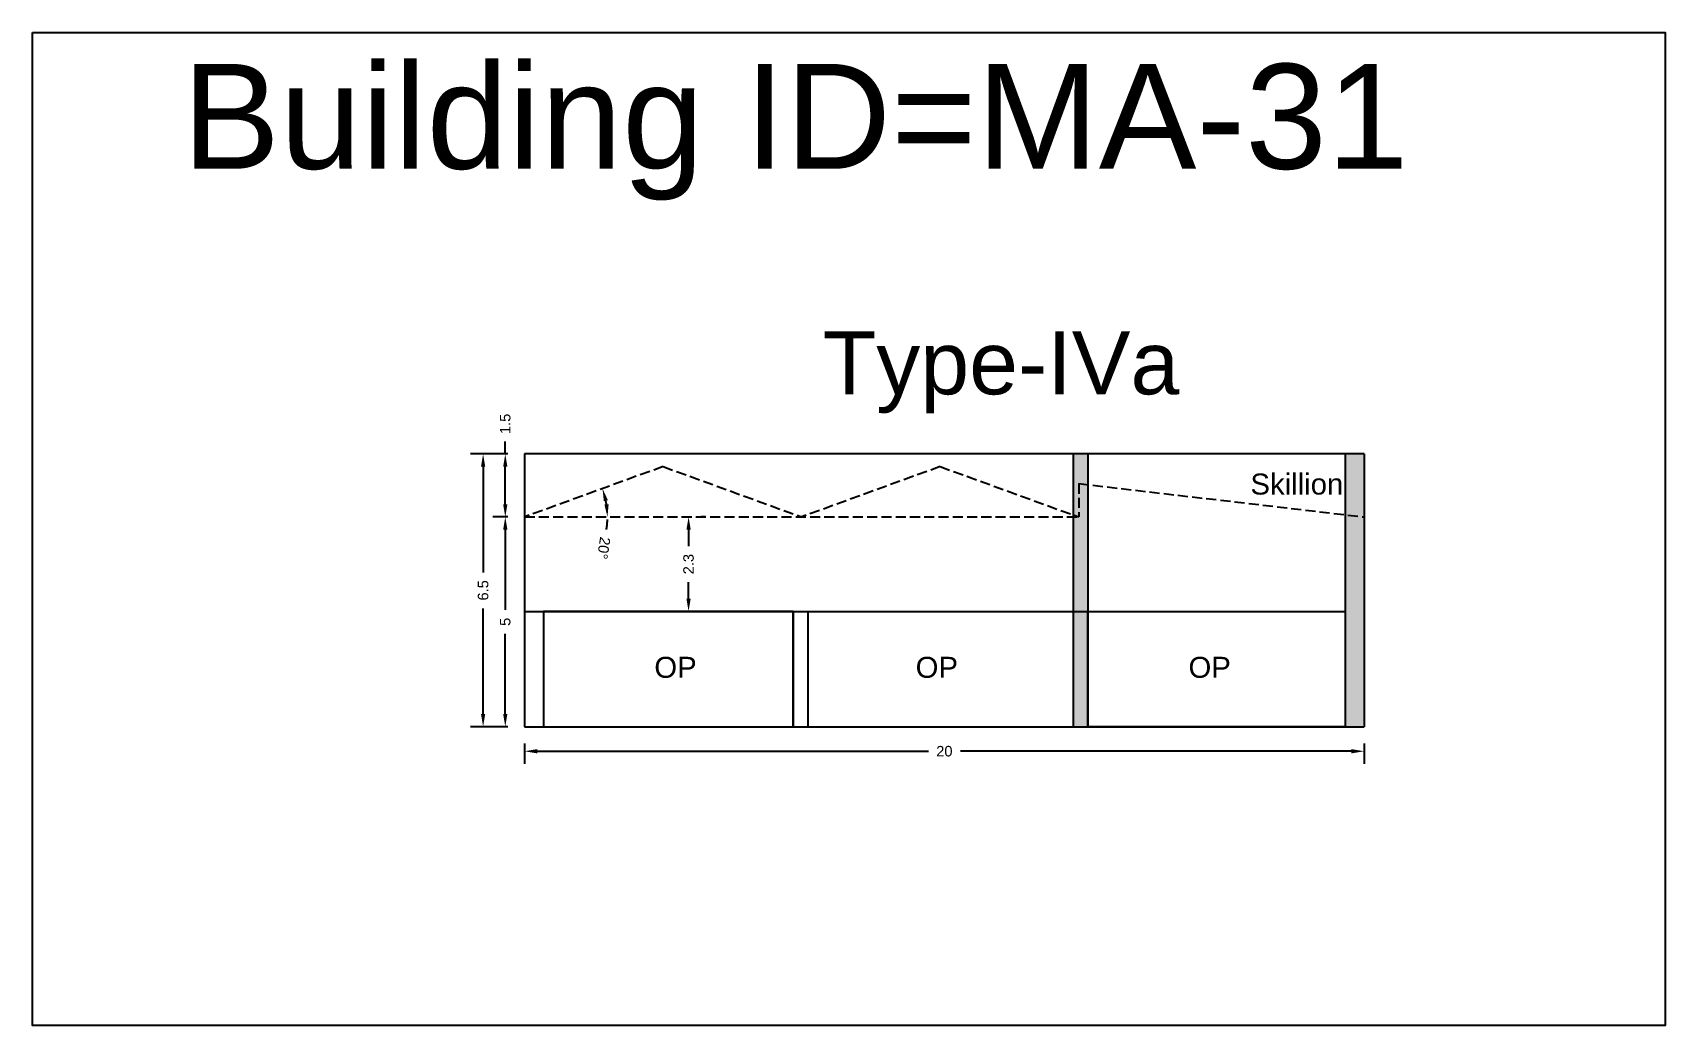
# Model space of a CAD drawing. Header units: metres. Extents: x 3416649 to 3417100, y -6712966 to -6712690.
# Drawn here: x 3416649.39 to 3416688.28, y -6712805.45 to -6712781.8 of the extents above; entities that cross this region are included whole.
import ezdxf

# ---------------------------------------------------------------- set-up
doc = ezdxf.new("R2010")
doc.units = ezdxf.units.M
doc.linetypes.add('ACAD_ISO02W100', pattern=[15, 12, -3])
doc.layers.add('Dotted', color=7, linetype='ACAD_ISO02W100', plot=False)
doc.styles.get("Standard").update_dxf_attribs({"font": 'arial.ttf'})
doc.dimstyles.new('ISO-25', dxfattribs={"dimtxt": 0.25, "dimasz": 0.3, "dimexe": 0.3, "dimexo": 0.4, "dimgap": 0.2, "dimtad": 0, "dimdec": 1, "dimdsep": 46, "dimtxsty": 'Standard', "dimcen": 2.5, "dimadec": 0, "dimazin": 0, "dimtfac": 1, "dimtdec": 1, "dimtmove": 0, "dimatfit": 3, "dimfxl": 1, "dimarcsym": 0})

# ---------------------------------------------------------------- blocks, each defined once
blk = doc.blocks.new('*D247')
at = {"layer": 'Defpoints', "color": 0, "ltscale": 0.02, "transparency": 16777216}
for p in [(3416664.407, -6712792.137), (3416663.028, -6712792.882), (3416661.107, -6712793.337), (3416661.107, -6712793.337), (3416674.307, -6712793.337)]:
    blk.add_point(p, dxfattribs=at)
at = {"layer": 'Dotted', "color": 0, "lineweight": -2, "ltscale": 0.02, "transparency": 16777216}
for start, end in [(8.7161, 11.267), (351.2839, 0)]:
    blk.add_arc((3416661.107, -6712793.337), 1.974, start, end, dxfattribs=at)
at = {"layer": 'Dotted', "color": 0, "ltscale": 0.02, "transparency": 16777216}
for points in [[(3416662.995, -6712792.965), (3416663.091, -6712792.938), (3416662.962, -6712792.663)], [(3416663.108, -6712793.034), (3416663.008, -6712793.042), (3416663.081, -6712793.337)]]:
    blk.add_solid(points, dxfattribs=at)
at = {"layer": 'Dotted', "color": 0, "ltscale": 0.02, "transparency": 16777216, "insert": (3416662.99, -6712794.079), "char_height": 0.25, "attachment_point": 5, "rotation": 261.2839}
blk.add_mtext('20°', dxfattribs=at)
blk = doc.blocks.new('*D248')
at = {"color": 0, "lineweight": -2, "transparency": 16777216}
for p, q in [((3416660.707, -6712793.337), (3416660.346, -6712793.337)), ((3416660.646, -6712793.637), (3416660.646, -6712795.554)), ((3416660.646, -6712798.037), (3416660.646, -6712796.12)), ((3416660.707, -6712798.337), (3416660.346, -6712798.337))]:
    blk.add_line(p, q, dxfattribs=at)
at = {"color": 0, "transparency": 16777216}
for points in [[(3416660.596, -6712793.637), (3416660.696, -6712793.637), (3416660.646, -6712793.337)], [(3416660.596, -6712798.037), (3416660.696, -6712798.037), (3416660.646, -6712798.337)]]:
    blk.add_solid(points, dxfattribs=at)
at = {"layer": 'Defpoints', "color": 0, "transparency": 16777216}
for p in [(3416660.646, -6712793.337), (3416661.107, -6712793.337), (3416661.107, -6712798.337)]:
    blk.add_point(p, dxfattribs=at)
at = {"color": 0, "transparency": 16777216, "insert": (3416660.646, -6712795.837), "char_height": 0.25, "attachment_point": 5, "rotation": 90}
blk.add_mtext('5', dxfattribs=at)
blk = doc.blocks.new('*D249')
at = {"color": 0, "lineweight": -2, "transparency": 16777216}
for p, q in [((3416660.707, -6712791.837), (3416659.818, -6712791.837)), ((3416660.118, -6712792.137), (3416660.118, -6712794.658)), ((3416660.118, -6712798.037), (3416660.118, -6712795.516)), ((3416660.707, -6712798.337), (3416659.818, -6712798.337))]:
    blk.add_line(p, q, dxfattribs=at)
at = {"color": 0, "transparency": 16777216}
for points in [[(3416660.068, -6712792.137), (3416660.168, -6712792.137), (3416660.118, -6712791.837)], [(3416660.068, -6712798.037), (3416660.168, -6712798.037), (3416660.118, -6712798.337)]]:
    blk.add_solid(points, dxfattribs=at)
at = {"layer": 'Defpoints', "color": 0, "transparency": 16777216}
for p in [(3416660.118, -6712791.837), (3416661.107, -6712791.837), (3416661.107, -6712798.337)]:
    blk.add_point(p, dxfattribs=at)
at = {"color": 0, "transparency": 16777216, "insert": (3416660.118, -6712795.087), "char_height": 0.25, "attachment_point": 5, "rotation": 90}
blk.add_mtext('6.5', dxfattribs=at)
blk = doc.blocks.new('*D250')
at = {"color": 0, "lineweight": -2, "transparency": 16777216}
for p, q in [((3416660.646, -6712791.837), (3416660.646, -6712791.537)), ((3416660.707, -6712791.837), (3416660.346, -6712791.837)), ((3416660.646, -6712793.037), (3416660.646, -6712792.137)), ((3416660.707, -6712793.337), (3416660.346, -6712793.337))]:
    blk.add_line(p, q, dxfattribs=at)
at = {"color": 0, "transparency": 16777216}
for points in [[(3416660.596, -6712792.137), (3416660.696, -6712792.137), (3416660.646, -6712791.837)], [(3416660.596, -6712793.037), (3416660.696, -6712793.037), (3416660.646, -6712793.337)]]:
    blk.add_solid(points, dxfattribs=at)
at = {"layer": 'Defpoints', "color": 0, "transparency": 16777216}
for p in [(3416660.646, -6712791.837), (3416661.107, -6712791.837), (3416661.107, -6712793.337)]:
    blk.add_point(p, dxfattribs=at)
at = {"color": 0, "transparency": 16777216, "insert": (3416660.646, -6712791.12), "char_height": 0.25, "attachment_point": 5, "rotation": 90}
blk.add_mtext('1.5', dxfattribs=at)
blk = doc.blocks.new('*D251')
at = {"color": 0, "lineweight": -2, "transparency": 16777216}
for p, q in [((3416665.413, -6712793.337), (3416665.313, -6712793.337)), ((3416665.013, -6712793.637), (3416665.013, -6712794.033)), ((3416665.013, -6712795.287), (3416665.013, -6712794.892)), ((3416665.413, -6712795.587), (3416665.313, -6712795.587))]:
    blk.add_line(p, q, dxfattribs=at)
at = {"color": 0, "transparency": 16777216}
for points in [[(3416664.963, -6712793.637), (3416665.063, -6712793.637), (3416665.013, -6712793.337)], [(3416664.963, -6712795.287), (3416665.063, -6712795.287), (3416665.013, -6712795.587)]]:
    blk.add_solid(points, dxfattribs=at)
at = {"layer": 'Defpoints', "color": 0, "transparency": 16777216}
for p in [(3416665.013, -6712793.337), (3416665.013, -6712793.337), (3416665.013, -6712795.587)]:
    blk.add_point(p, dxfattribs=at)
at = {"color": 0, "transparency": 16777216, "insert": (3416665.013, -6712794.462), "char_height": 0.25, "attachment_point": 5, "rotation": 90}
blk.add_mtext('2.3', dxfattribs=at)
blk = doc.blocks.new('*D252')
at = {"color": 0, "lineweight": -2, "transparency": 16777216}
for p, q in [((3416661.107, -6712798.737), (3416661.107, -6712799.221)), ((3416661.407, -6712798.921), (3416670.726, -6712798.921)), ((3416680.807, -6712798.921), (3416671.488, -6712798.921)), ((3416681.107, -6712798.737), (3416681.107, -6712799.221))]:
    blk.add_line(p, q, dxfattribs=at)
at = {"color": 0, "transparency": 16777216}
for points in [[(3416661.407, -6712798.871), (3416661.407, -6712798.971), (3416661.107, -6712798.921)], [(3416680.807, -6712798.871), (3416680.807, -6712798.971), (3416681.107, -6712798.921)]]:
    blk.add_solid(points, dxfattribs=at)
at = {"layer": 'Defpoints', "color": 0, "transparency": 16777216}
for p in [(3416661.107, -6712798.337), (3416681.107, -6712798.337), (3416681.107, -6712798.921)]:
    blk.add_point(p, dxfattribs=at)
at = {"color": 0, "transparency": 16777216, "insert": (3416671.107, -6712798.921), "char_height": 0.25, "attachment_point": 5}
blk.add_mtext('20', dxfattribs=at)

msp = doc.modelspace()

# ---------------------------------------------------------------- hatches: boundary and pattern name
h = msp.add_hatch(color=256)
h.dxf.hatch_style = 1
h.paths.add_polyline_path([(3416674.523, -6712792.568), (3416674.307, -6712792.543), (3416674.307, -6712793.337), (3416674.173, -6712793.337), (3416674.173, -6712795.587), (3416674.523, -6712795.587)])
h.paths.add_polyline_path([(3416674.523, -6712791.837), (3416674.173, -6712791.837), (3416674.173, -6712793.288), (3416674.307, -6712793.337), (3416674.307, -6712792.543), (3416674.523, -6712792.568)])
h.paths.add_polyline_path([(3416674.523, -6712795.587), (3416674.173, -6712795.587), (3416674.173, -6712798.337), (3416674.523, -6712798.337)])
h.paths.add_polyline_path([(3416681.107, -6712793.337), (3416680.657, -6712793.285), (3416680.657, -6712798.337), (3416681.107, -6712798.337)])
h.paths.add_polyline_path([(3416681.107, -6712791.837), (3416680.657, -6712791.837), (3416680.657, -6712793.285), (3416681.107, -6712793.337)])

# ---------------------------------------------------------------- linework, layer by layer
for points in [[(3416649.386, -6712781.797), (3416688.284, -6712781.797), (3416688.284, -6712805.453), (3416649.386, -6712805.453)], [(3416667.507, -6712795.587), (3416661.557, -6712795.587), (3416661.557, -6712798.337), (3416667.507, -6712798.337)], [(3416674.523, -6712795.587), (3416680.657, -6712795.587), (3416680.657, -6712798.337), (3416674.523, -6712798.337)]]:
    msp.add_lwpolyline(points, close=True)
for points in [[(3416661.107, -6712791.837), (3416661.107, -6712798.337)], [(3416681.107, -6712791.837), (3416661.107, -6712791.837)], [(3416674.173, -6712791.837), (3416674.173, -6712798.337)], [(3416674.523, -6712791.837), (3416674.523, -6712798.337)], [(3416680.657, -6712791.837), (3416680.657, -6712798.337)], [(3416681.107, -6712791.837), (3416681.107, -6712798.337)], [(3416661.107, -6712795.587), (3416680.657, -6712795.587)], [(3416661.557, -6712795.587), (3416661.557, -6712798.337)], [(3416667.507, -6712795.587), (3416667.507, -6712798.337)], [(3416667.857, -6712795.587), (3416667.857, -6712798.337)], [(3416661.107, -6712798.337), (3416681.107, -6712798.337)]]:
    msp.add_lwpolyline(points)
at = {"layer": 'Dotted', "ltscale": 0.02}
for points in [[(3416664.407, -6712792.137), (3416661.107, -6712793.337)], [(3416664.407, -6712792.137), (3416667.707, -6712793.337)], [(3416671.007, -6712792.137), (3416667.707, -6712793.337)], [(3416671.007, -6712792.137), (3416674.307, -6712793.337)], [(3416674.307, -6712792.543), (3416681.107, -6712793.337)], [(3416674.307, -6712792.543), (3416674.307, -6712793.337)], [(3416661.107, -6712793.337), (3416674.307, -6712793.337)]]:
    msp.add_lwpolyline(points, dxfattribs=at)

# ---------------------------------------------------------------- texts
at = {"attachment_point": 1}
for s, width, heights, insert, char_height in [('Building ID=MA-31', 67.86454, [0.517], (3416652.949, -6712782.541), 2.5), ('Type-IVa ', 9.99112, [0.517], (3416668.205, -6712788.916), 1.5), ('Skillion', 1.17554, [0], (3416678.399, -6712792.304), 0.5), ('OP', 1.17554, [0], (3416664.197, -6712796.671), 0.5), ('OP', 1.17554, [0], (3416670.423, -6712796.671), 0.5), ('OP', 1.17554, [0], (3416676.924, -6712796.671), 0.5)]:
    msp.add_mtext_dynamic_manual_height_columns(s, width=width, gutter_width=12.5, heights=heights, dxfattribs=dict(at, insert=insert, char_height=char_height))

# ---------------------------------------------------------------- dimensions: what is measured, and where the dimension line sits
for base, p1, p2, picture, middle in [((3416660.646, -6712791.837), (3416661.107, -6712793.337), (3416661.107, -6712791.837), '*D250', (3416660.646, -6712791.12)), ((3416660.118, -6712791.837), (3416661.107, -6712798.337), (3416661.107, -6712791.837), '*D249', (3416660.118, -6712795.087)), ((3416660.646, -6712793.337), (3416661.107, -6712798.337), (3416661.107, -6712793.337), '*D248', (3416660.646, -6712795.837)), ((3416665.013110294, -6712793.337225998), (3416665.013110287, -6712795.587225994), (3416665.013110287, -6712793.337225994), '*D251', (3416665.013110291, -6712794.462225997))]:
    dim = msp.add_linear_dim(base=base, p1=p1, p2=p2, angle=90, dimstyle='ISO-25')
    dim.commit()
    dim.dimension.update_dxf_attribs({"geometry": picture, "text_midpoint": middle})
dim = msp.add_linear_dim(base=(3416681.107, -6712798.921), p1=(3416661.107, -6712798.337), p2=(3416681.107, -6712798.337), dimstyle='ISO-25')
dim.commit()
dim.dimension.update_dxf_attribs({"geometry": '*D252', "text_midpoint": (3416671.107, -6712798.921)})
at = {"layer": 'Dotted', "ltscale": 0.02}
dim = msp.add_angular_dim_2l(base=(3416663.028, -6712792.882), line1=((3416661.107, -6712793.337), (3416674.307, -6712793.337)), line2=((3416664.407, -6712792.137), (3416661.107, -6712793.337)), dimstyle='ISO-25', dxfattribs=at)
dim.commit()
dim.dimension.update_dxf_attribs({"geometry": '*D247', "text_midpoint": (3416662.99, -6712794.079)})

doc.saveas('drawing.dxf')
